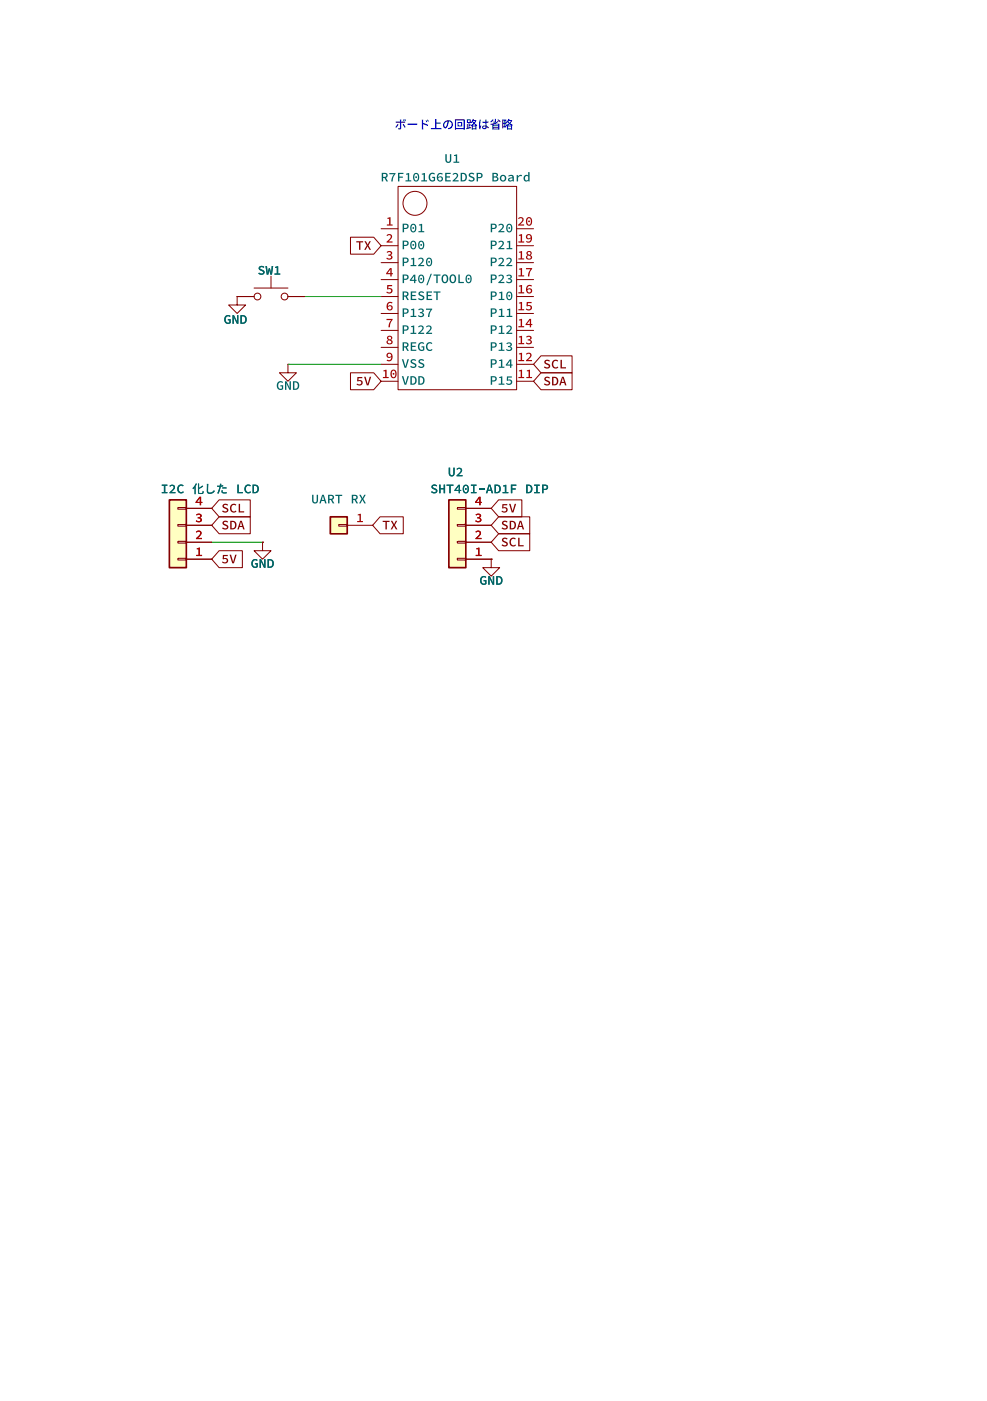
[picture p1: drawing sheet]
<svg xmlns="http://www.w3.org/2000/svg" width="148mm" height="210mm" viewBox="0 0 148 210" stroke-linecap="round" stroke-linejoin="round" font-family="sans-serif">
<defs><g id="words">
<g font-size="1.8" fill="#006464">
<text x="73.7" y="28">Board</text>
<text x="60.2" y="38.1">P00</text>
</g>
<g font-size="1.8" fill="#a90000">
<text x="57.8" y="34">1</text>
<text x="77.6" y="34">20</text>
<text x="57.8" y="36.6">2</text>
<text x="57.8" y="39.1">3</text>
<text x="57.8" y="41.7">4</text>
<text x="77.6" y="36.6">19</text>
<text x="77.6" y="39.1">18</text>
<text x="77.6" y="41.7">17</text>
<text x="57.8" y="44.2">5</text>
<text x="57.8" y="46.7">6</text>
<text x="77.6" y="44.2">16</text>
<text x="77.6" y="46.7">15</text>
<text x="57.8" y="49.3">7</text>
<text x="57.8" y="51.8">8</text>
<text x="77.6" y="49.3">14</text>
<text x="77.6" y="51.8">13</text>
<text x="57.2" y="56.9">10</text>
<text x="57.8" y="54.4">9</text>
<text x="77.6" y="54.4">12</text>
<text x="77.6" y="56.9">11</text>
<text x="29.3" y="75.9">4</text>
<text x="71.2" y="75.9">4</text>
<text x="29.3" y="83.6">1</text>
<text x="29.3" y="81">2</text>
<text x="29.3" y="78.5">3</text>
<text x="53.4" y="78.5">1</text>
<text x="71.2" y="83.6">1</text>
<text x="71.2" y="81">2</text>
<text x="71.2" y="78.5">3</text>
</g>
</g></defs>
<path d="M49.5 77.5h2.6v2.5h-2.6z" fill="#ffffc2"/>
<path d="M49.5 77.5h2.6v2.5h-2.6z" fill="none" stroke="#840000" stroke-width=".25"/>
<path d="M50.8 78.6h1.3v.3h-1.3zM52.1 78.7h3.8" fill="none" stroke="#840000" stroke-width=".15"/>
<g fill="#006464">
<path d="M46.8 74.2h.2v.8a.25 .25 0 0 0 .2 .3 .25 .25 0 0 0 .3-.3v-.8h.2v.8a.45 .45 0 0 1-.5 .5 .45 .45 0 0 1-.4-.5z"/>
<path d="M48.3 74.2h.3l.4 1.3h-.2l-.2-.4h-.4l-.1 .4h-.2l.2-.6h.5l-.2-.6-.1 .6h-.2z"/>
<path d="M49.2 74.2h.4a.39 .39 0 0 1 .5 .2 .39 .39 0 0 1-.3 .5l.3 .6h-.2l-.3-.6h-.2v.6h-.2v-.7a.47 .47 0 0 0 .7-.2l-.1-.2-.4-.1v.5h-.2z"/>
<path d="M50.3 74.2h1v.1h-.4v1.2h-.2v-1.2h-.4z"/>
<path d="M52.8 74.2h.4a.39 .39 0 0 1 .4 .2 .39 .39 0 0 1-.2 .5l.3 .6h-.2l-.3-.6h-.2v.6h-.2v-.7a.47 .47 0 0 0 .6-.2l-.1-.2-.3-.1v.5h-.2z"/>
<path d="M53.9 74.2h.2l.3 .5 .2-.5h.2l-.3 .6 .4 .7h-.3l-.3-.6-.2 .6h-.3l.4-.7z"/>
</g>
<g fill="none" stroke="#840000" stroke-width=".15">
<path d="M57.1 34.3h2.6M59.7 27.9h17.8v30.5h-17.8z"/>
<circle cx="62.2" cy="30.5" r="1.8"/>
</g>
<g fill="#006464">
<path d="M60.4 33.5h.4a.41 .41 0 0 1 .5 .4 .41 .41 0 0 1-.5 .4h-.2v.5h-.2v-.6a.53 .53 0 0 0 .7-.2l-.1-.3h-.4v.5h-.2z"/>
<path d="M61.7 33.7a.49 .49 0 0 1 .6-.1 .49 .49 0 0 1 .1 .6 .48 .48 0 0 1-.5 .6 .48 .48 0 0 1-.4-.6h.2v.2a.28 .28 0 0 0 .4 .3 .28 .28 0 0 0 .1-.4v-.3a.29 .29 0 0 0-.4-.3 .29 .29 0 0 0-.1 .5h-.2z"/>
<path d="M62.8 33.7l.5-.1v1h.3v.2h-.9v-.2h.4v-.8h-.3z"/>
<circle cx="62" cy="34.2" r=".14"/>
</g>
<path d="M57.1 36.8h2.6" fill="none" stroke="#840000" stroke-width=".15"/>
<g fill="#006464">
<path d="M60.4 36.1h.4a.41 .41 0 0 1 .5 .4 .41 .41 0 0 1-.5 .4h-.2v.5h-.2v-.7a.53 .53 0 0 0 .7-.1l-.1-.3-.4-.1v.5h-.2z"/>
<path d="M61.7 36.2a.49 .49 0 0 1 .6 0 .49 .49 0 0 1 .1 .6 .48 .48 0 0 1-.5 .6 .48 .48 0 0 1-.4-.7h.2v.3a.28 .28 0 0 0 .4 .2 .28 .28 0 0 0 .1-.4v-.3a.29 .29 0 0 0-.4-.2 .29 .29 0 0 0-.1 .4h-.2z"/>
<path d="M62.8 36.2a.49 .49 0 0 1 .7 0 .49 .49 0 0 1 .1 .6 .48 .48 0 0 1-.5 .6 .48 .48 0 0 1-.4-.7h.2v.3a.28 .28 0 0 0 .4 .2 .28 .28 0 0 0 .1-.4v-.3a.29 .29 0 0 0-.4-.2 .29 .29 0 0 0-.1 .4h-.2z"/>
</g>
<path d="M57.1 39.4h2.6" fill="none" stroke="#840000" stroke-width=".15"/>
<g fill="#006464">
<path d="M60.4 38.6h.4a.41 .41 0 0 1 .5 .4 .41 .41 0 0 1-.5 .4h-.2v.5h-.2v-.7a.53 .53 0 0 0 .7-.1l-.1-.3h-.4v.4h-.2z"/>
<path d="M61.6 38.7l.5-.1v1.1h.3v.2h-.8v-.2h.3v-.8h-.3z"/>
<path d="M62.7 38.8a.46 .46 0 0 1 .7-.1 .46 .46 0 0 1-.1 .8l-.3 .2h.6v.2h-.9l.3-.4a.47 .47 0 0 0 .3-.7h-.3l-.2 .1z"/>
<path d="M64 38.8a.49 .49 0 0 1 .6-.1 .49 .49 0 0 1 .2 .6 .48 .48 0 0 1-.5 .6 .48 .48 0 0 1-.4-.6h.2v.2a.28 .28 0 0 0 .4 .2 .28 .28 0 0 0 .1-.4v-.3a.29 .29 0 0 0-.4-.2 .29 .29 0 0 0-.1 .5h-.2z"/>
<circle cx="64.3" cy="39.3" r=".14"/>
</g>
<path d="M57.1 41.9h2.6" fill="none" stroke="#840000" stroke-width=".15"/>
<g fill="#006464">
<path d="M60.4 41.1h.4a.41 .41 0 0 1 .5 .4 .41 .41 0 0 1-.5 .5h-.2v.4h-.2v-.6a.53 .53 0 0 0 .7-.1l-.1-.3-.4-.1v.5h-.2z"/>
<path d="M62 41.2h.3v.7h.2v.2h-.2v.3h-.2v-.3h-.6v-.2h.6v-.5l-.4 .5h-.2z"/>
<path d="M62.8 41.3a.49 .49 0 0 1 .7 0 .49 .49 0 0 1 .1 .6 .48 .48 0 0 1-.5 .6 .48 .48 0 0 1-.4-.7h.2v.2a.28 .28 0 0 0 .4 .3 .28 .28 0 0 0 .1-.4v-.3a.29 .29 0 0 0-.4-.2 .29 .29 0 0 0-.1 .4h-.2z"/>
<path d="M64.6 41h.2l-.7 1.8h-.2z"/>
<path d="M65 41.1h1v.2h-.4v1.1h-.2v-1.1h-.4z"/>
<path d="M66.4 41.3a.56 .56 0 0 1 .7 0 .56 .56 0 0 1 .1 .7 .51 .51 0 0 1-.6 .4 .51 .51 0 0 1-.4-.6h.2a.33 .33 0 0 0 .3 .5 .33 .33 0 0 0 .3-.5 .32 .32 0 0 0-.3-.5 .32 .32 0 0 0-.3 .5h-.2z"/>
<path d="M67.6 41.3a.56 .56 0 0 1 .7 0 .56 .56 0 0 1 .1 .7 .51 .51 0 0 1-.6 .4 .51 .51 0 0 1-.4-.6h.2a.33 .33 0 0 0 .3 .5 .33 .33 0 0 0 .3-.5 .33 .33 0 0 0-.3-.5 .33 .33 0 0 0-.3 .5h-.2z"/>
<path d="M68.7 41.1h.2v1.2h.7v.1h-.9z"/>
<path d="M69.9 41.3a.49 .49 0 0 1 .7 0 .49 .49 0 0 1 .1 .6 .48 .48 0 0 1-.5 .6 .48 .48 0 0 1-.4-.7h.2v.2a.28 .28 0 0 0 .4 .3 .28 .28 0 0 0 .1-.4v-.3a.29 .29 0 0 0-.4-.2 .29 .29 0 0 0-.1 .4h-.2z"/>
<circle cx="63.2" cy="41.8" r=".14"/>
<circle cx="70.3" cy="41.8" r=".14"/>
</g>
<path d="M57.1 44.5h2.6" fill="none" stroke="#840000" stroke-width=".15"/>
<g fill="#006464">
<path d="M60.4 43.7h.4a.39 .39 0 0 1 .5 .3 .39 .39 0 0 1-.3 .4l.3 .6h-.2l-.3-.5h-.2v.5h-.2v-.7a.47 .47 0 0 0 .7-.2l-.1-.2h-.4v.4h-.2z"/>
<path d="M61.6 43.7h.8v.2h-.6v.3h.5v.2h-.5v.4h.6v.2h-.8z"/>
<path d="M62.8 43.8a.56 .56 0 0 1 .8 0l-.1 .2-.1-.1a.21 .21 0 0 0-.4 0 .21 .21 0 0 0 .2 .3l.2 .1a.42 .42 0 0 1 .1 .6 .42 .42 0 0 1-.6 0l-.2-.1 .1-.1 .3 .1a.21 .21 0 0 0 .3-.1 .21 .21 0 0 0-.2-.3 .48 .48 0 0 1-.5-.4z"/>
<path d="M64 43.7h.8v.2h-.6v.3h.5v.2h-.5v.4h.6v.2h-.8z"/>
<path d="M65 43.7h1v.2h-.4v1.1h-.2v-1.1h-.4z"/>
</g>
<path d="M57.1 47h2.6" fill="none" stroke="#840000" stroke-width=".15"/>
<g fill="#006464">
<path d="M60.4 46.2h.4a.41 .41 0 0 1 .5 .4 .41 .41 0 0 1-.5 .4h-.2v.5h-.2v-.6a.53 .53 0 0 0 .7-.2l-.1-.3h-.4v.5h-.2z"/>
<path d="M61.6 46.4l.5-.1v1h.3v.2h-.8v-.2h.3v-.8h-.3z"/>
<path d="M62.7 46.4a.44 .44 0 0 1 .5-.2 .44 .44 0 0 1 .3 .5l-.2 .2a.38 .38 0 0 1 .2 .5 .38 .38 0 0 1-.6 .1l-.2-.1 .1-.2a.3 .3 0 0 0 .3 .2 .3 .3 0 0 0 .3-.3l-.4-.2v-.1h.2a.23 .23 0 0 0 0-.4 .23 .23 0 0 0-.3 .1z"/>
<path d="M63.9 46.3h.9l-.3 .6-.1 .6h-.2v-.2l.4-.9h-.7z"/>
</g>
<path d="M57.1 49.5h2.6" fill="none" stroke="#840000" stroke-width=".15"/>
<g fill="#006464">
<path d="M60.4 48.8h.4a.41 .41 0 0 1 .5 .4 .41 .41 0 0 1-.5 .4h-.2v.5h-.2v-.7a.53 .53 0 0 0 .7-.1l-.1-.3-.4-.1v.5h-.2z"/>
<path d="M61.6 48.9l.5-.1v1.1h.3v.2h-.8v-.2h.3v-.9h-.3z"/>
<path d="M62.7 49a.46 .46 0 0 1 .7-.1 .46 .46 0 0 1-.1 .7l-.3 .3h.6v.2h-.9l.3-.4a.47 .47 0 0 0 .3-.7h-.3l-.2 .1z"/>
<path d="M63.9 49a.46 .46 0 0 1 .7-.1 .46 .46 0 0 1-.1 .7l-.3 .3h.6v.2h-.9l.3-.4a.47 .47 0 0 0 .3-.7h-.3l-.2 .1z"/>
</g>
<path d="M57.1 52.1h2.6" fill="none" stroke="#840000" stroke-width=".15"/>
<g fill="#006464">
<path d="M60.4 51.3h.4a.39 .39 0 0 1 .5 .3 .39 .39 0 0 1-.3 .5l.3 .5h-.2l-.3-.5h-.2v.5h-.2v-.7a.47 .47 0 0 0 .7-.2l-.1-.2h-.4v.4h-.2z"/>
<path d="M61.6 51.3h.8v.2h-.6v.3h.5v.2h-.5v.4h.6v.2h-.8z"/>
<path d="M62.9 51.4l.5-.1 .2 .1-.1 .2a.44 .44 0 0 0-.7 .3 .44 .44 0 0 0 .6 .5v-.3h-.2v-.2h.4v.6a.65 .65 0 0 1-.9-.2 .65 .65 0 0 1 .2-.9z"/>
<path d="M64.1 51.4l.4-.1 .3 .1-.1 .2a.42 .42 0 0 0-.6 .4 .42 .42 0 0 0 .6 .3l.2 .1a.64 .64 0 0 1-.9-.1 .64 .64 0 0 1 .1-.9z"/>
</g>
<path d="M57.1 54.6h2.6" fill="none" stroke="#840000" stroke-width=".15"/>
<g fill="#006464">
<path d="M60.3 53.8h.2l.3 1.1 .3-1.1h.2l-.4 1.3h-.2z"/>
<path d="M61.6 54a.56 .56 0 0 1 .8 0l-.1 .1-.1-.1a.21 .21 0 0 0-.4 0 .22 .22 0 0 0 .2 .4h.2a.42 .42 0 0 1 .1 .7 .42 .42 0 0 1-.6 0l-.2-.1 .1-.2 .3 .2a.21 .21 0 0 0 .3-.1 .21 .21 0 0 0-.2-.3 .48 .48 0 0 1-.4-.4z"/>
<path d="M62.8 54a.56 .56 0 0 1 .8 0l-.1 .1-.1-.1a.21 .21 0 0 0-.4 0 .22 .22 0 0 0 .2 .4h.2a.42 .42 0 0 1 .1 .7 .42 .42 0 0 1-.6 0l-.2-.1 .1-.2 .3 .2a.21 .21 0 0 0 .3-.1 .21 .21 0 0 0-.2-.3 .48 .48 0 0 1-.5-.4z"/>
<path d="M60.3 56.4h.2l.3 1.1 .3-1.1h.2l-.4 1.3h-.2z"/>
<path d="M61.5 56.4h.4a.65 .65 0 0 1 .6 .6 .65 .65 0 0 1-.6 .7h-.4v-.2h.3a.47 .47 0 0 0 .5-.5 .47 .47 0 0 0-.5-.4v.9h-.3z"/>
<path d="M62.7 56.4h.4a.65 .65 0 0 1 .6 .6 .65 .65 0 0 1-.6 .7h-.4v-.2h.2a.47 .47 0 0 0 .5-.5 .47 .47 0 0 0-.5-.4v.9h-.2z"/>
<path d="M73.6 33.5h.4a.41 .41 0 0 1 .5 .4 .41 .41 0 0 1-.5 .4h-.2v.5h-.2v-.6a.53 .53 0 0 0 .7-.2l-.1-.3h-.4v.5h-.2z"/>
<path d="M74.7 33.7a.46 .46 0 0 1 .8-.1 .46 .46 0 0 1-.2 .8l-.3 .2h.6v.2h-.9l.3-.4a.47 .47 0 0 0 .3-.6l-.2-.1-.3 .1z"/>
<path d="M76 33.7a.49 .49 0 0 1 .7-.1 .49 .49 0 0 1 .1 .6 .48 .48 0 0 1-.5 .6 .48 .48 0 0 1-.4-.6h.2v.2a.28 .28 0 0 0 .4 .3 .28 .28 0 0 0 .1-.4v-.3a.29 .29 0 0 0-.4-.3 .29 .29 0 0 0-.1 .5h-.2z"/>
<path d="M73.6 36.1h.4a.41 .41 0 0 1 .5 .4 .41 .41 0 0 1-.5 .4h-.2v.5h-.2v-.7a.53 .53 0 0 0 .7-.1l-.1-.3-.4-.1v.5h-.2z"/>
<path d="M74.7 36.3a.46 .46 0 0 1 .8-.1 .46 .46 0 0 1-.2 .7l-.3 .3h.6v.2h-.9l.3-.4a.47 .47 0 0 0 .3-.7h-.2l-.3 .1z"/>
<path d="M76 36.2l.5-.1v1.1h.3v.2h-.8v-.2h.3v-.9h-.3z"/>
<path d="M73.6 38.6h.4a.41 .41 0 0 1 .5 .4 .41 .41 0 0 1-.5 .4h-.2v.5h-.2v-.7a.53 .53 0 0 0 .7-.1l-.1-.3h-.4v.4h-.2z"/>
<path d="M74.7 38.8a.46 .46 0 0 1 .8-.1 .46 .46 0 0 1-.2 .8l-.3 .2h.6v.2h-.9l.3-.4a.47 .47 0 0 0 .3-.7h-.2l-.3 .1z"/>
<path d="M75.9 38.8a.46 .46 0 0 1 .7-.1 .46 .46 0 0 1-.1 .8l-.3 .2h.6v.2h-.9l.3-.4a.47 .47 0 0 0 .3-.7h-.3l-.2 .1z"/>
<path d="M73.6 41.1h.4a.41 .41 0 0 1 .5 .4 .41 .41 0 0 1-.5 .5h-.2v.4h-.2v-.6a.53 .53 0 0 0 .7-.1l-.1-.3-.4-.1v.5h-.2z"/>
<path d="M74.7 41.4a.46 .46 0 0 1 .8-.1 .46 .46 0 0 1-.2 .7l-.3 .3h.6v.1h-.9l.3-.3a.47 .47 0 0 0 .3-.7l-.2-.1-.3 .2z"/>
<path d="M75.9 41.3a.44 .44 0 0 1 .6-.2 .44 .44 0 0 1 .2 .5l-.2 .2a.38 .38 0 0 1 .2 .5 .38 .38 0 0 1-.5 .1l-.3-.1 .1-.1a.3 .3 0 0 0 .3 .1 .3 .3 0 0 0 .3-.3l-.4-.1v-.2h.2a.23 .23 0 0 0 0-.4 .23 .23 0 0 0-.3 .1z"/>
<path d="M73.6 43.7h.4a.41 .41 0 0 1 .5 .4 .41 .41 0 0 1-.5 .4h-.2v.5h-.2v-.7a.53 .53 0 0 0 .7-.1l-.1-.3h-.4v.4h-.2z"/>
<path d="M74.9 43.8l.4-.1v1.1h.3v.2h-.8v-.2h.3v-.8h-.2z"/>
<path d="M76 43.8a.49 .49 0 0 1 .7 0 .49 .49 0 0 1 .1 .6 .48 .48 0 0 1-.5 .6 .48 .48 0 0 1-.4-.7h.2v.3a.28 .28 0 0 0 .4 .2 .28 .28 0 0 0 .1-.4v-.3a.29 .29 0 0 0-.4-.2 .29 .29 0 0 0-.1 .4h-.2z"/>
<path d="M73.6 46.2h.4a.41 .41 0 0 1 .5 .4 .41 .41 0 0 1-.5 .4h-.2v.5h-.2v-.6a.53 .53 0 0 0 .7-.2l-.1-.3h-.4v.5h-.2z"/>
<path d="M74.9 46.4l.4-.1v1h.3v.2h-.8v-.2h.3v-.8h-.2z"/>
<path d="M76 46.4l.5-.1v1h.3v.2h-.8v-.2h.3v-.8h-.3z"/>
<path d="M73.6 48.8h.4a.41 .41 0 0 1 .5 .4 .41 .41 0 0 1-.5 .4h-.2v.5h-.2v-.7a.53 .53 0 0 0 .7-.1l-.1-.3-.4-.1v.5h-.2z"/>
<path d="M74.9 48.9l.4-.1v1.1h.3v.2h-.8v-.2h.3v-.9h-.2z"/>
<path d="M75.9 49a.46 .46 0 0 1 .7-.1 .46 .46 0 0 1-.1 .7l-.3 .3h.6v.2h-.9l.3-.4a.47 .47 0 0 0 .3-.7h-.3l-.2 .1z"/>
<path d="M73.6 51.3h.4a.41 .41 0 0 1 .5 .4 .41 .41 0 0 1-.5 .4h-.2v.5h-.2v-.7a.53 .53 0 0 0 .7-.1l-.1-.3h-.4v.4h-.2z"/>
<path d="M74.9 51.4l.4-.1v1.1h.3v.2h-.8v-.2h.3v-.8h-.2z"/>
<path d="M75.9 51.5a.44 .44 0 0 1 .6-.2 .44 .44 0 0 1 .2 .5l-.2 .1a.38 .38 0 0 1 .2 .6 .38 .38 0 0 1-.5 .1l-.3-.2 .1-.1a.3 .3 0 0 0 .3 .2 .3 .3 0 0 0 .3-.4l-.4-.1v-.1l.2-.1a.23 .23 0 0 0 0-.3 .23 .23 0 0 0-.3 .1z"/>
<path d="M73.6 53.8h.4a.41 .41 0 0 1 .5 .4 .41 .41 0 0 1-.5 .5h-.2v.4h-.2v-.6a.53 .53 0 0 0 .7-.1l-.1-.3-.4-.1v.5h-.2z"/>
<path d="M74.9 54l.4-.1v1.1h.3v.1h-.8v-.1h.3v-.9h-.2z"/>
<path d="M76.4 53.9h.3v.7h.2v.2h-.2v.3h-.2v-.3h-.6v-.2h.6v-.5l-.4 .5h-.2z"/>
<circle cx="76.4" cy="34.2" r=".14"/>
<circle cx="76.4" cy="44.3" r=".14"/>
</g>
<path d="M77.5 57.2h2.5" fill="none" stroke="#840000" stroke-width=".15"/>
<g fill="#006464">
<path d="M73.6 56.4h.4a.41 .41 0 0 1 .5 .4 .41 .41 0 0 1-.5 .4h-.2v.5h-.2v-.7a.53 .53 0 0 0 .7-.1l-.1-.3h-.4v.4h-.2z"/>
<path d="M74.9 56.5l.4-.1v1.1h.3v.2h-.8v-.2h.3v-.8h-.2z"/>
<path d="M76 56.4h.8v.2h-.6v.3a.44 .44 0 0 1 .6 .5 .44 .44 0 0 1-.8 .2l-.1-.1 .1-.1a.32 .32 0 0 0 .4 .2 .32 .32 0 0 0 .1-.5l-.5-.1z"/>
<path d="M66.8 23.1h.2v.8a.25 .25 0 0 0 .2 .3 .25 .25 0 0 0 .3-.3v-.8h.2v.8a.45 .45 0 0 1-.5 .5 .45 .45 0 0 1-.4-.5z"/>
<path d="M68.1 23.2l.5-.1v1.1h.3v.2h-.9v-.2h.3v-.8h-.2z"/>
<path d="M57.2 25.9h.5a.39 .39 0 0 1 .4 .3 .39 .39 0 0 1-.2 .5l.3 .5h-.3l-.2-.5h-.2v.5h-.3v-.7a.47 .47 0 0 0 .7-.2l-.1-.2h-.3v.4h-.3z"/>
<path d="M58.4 25.9h.9l-.3 .7-.1 .6h-.2v-.2l.4-.9h-.7z"/>
<path d="M59.7 25.9h.8v.2h-.6v.4h.5v.1h-.5v.6h-.2z"/>
<path d="M60.9 26l.5-.1v1.1h.3v.2h-.9v-.2h.4v-.8h-.3z"/>
<path d="M62.1 26.1a.49 .49 0 0 1 .6-.1 .49 .49 0 0 1 .2 .6 .48 .48 0 0 1-.5 .6 .48 .48 0 0 1-.5-.6h.2l.1 .2a.28 .28 0 0 0 .3 .2 .28 .28 0 0 0 .2-.4l-.1-.3a.29 .29 0 0 0-.4-.2 .29 .29 0 0 0-.1 .5h-.2z"/>
<path d="M63.3 26l.4-.1v1.1h.3v.2h-.8v-.2h.3v-.8h-.2z"/>
<path d="M64.5 26l.5-.1 .2 .1-.1 .2a.44 .44 0 0 0-.6 .3 .44 .44 0 0 0 .5 .5v-.3h-.2v-.2h.4v.6a.65 .65 0 0 1-.9-.2 .65 .65 0 0 1 .2-.9z"/>
<path d="M65.7 26.1l.4-.2 .3 .2-.1 .1a.37 .37 0 0 0-.5 0 .37 .37 0 0 0-.1 .4 .42 .42 0 0 1 .6 0 .42 .42 0 0 1-.1 .6 .42 .42 0 0 1-.6-.2l-.1-.3h.2a.27 .27 0 0 0 .2 .4 .27 .27 0 0 0 .3-.2 .27 .27 0 0 0-.2-.3l-.5 .1z"/>
<path d="M66.8 25.9h.8v.2h-.6v.3h.5v.2h-.5v.4h.6v.2h-.8z"/>
<path d="M67.9 26.1a.46 .46 0 0 1 .7-.1 .46 .46 0 0 1-.1 .8l-.3 .2h.6v.2h-.9l.3-.4a.47 .47 0 0 0 .2-.7h-.2l-.2 .1z"/>
<path d="M69.1 25.9h.3a.65 .65 0 0 1 .6 .6 .65 .65 0 0 1-.6 .7h-.3v-.2h.2a.47 .47 0 0 0 .5-.4 .47 .47 0 0 0-.5-.5v.9h-.2z"/>
<path d="M70.4 26a.56 .56 0 0 1 .7 0l-.1 .2-.1-.1a.21 .21 0 0 0-.4 0 .21 .21 0 0 0 .2 .3l.2 .1a.42 .42 0 0 1 .2 .6 .42 .42 0 0 1-.7 .1l-.2-.2 .1-.1 .3 .1a.21 .21 0 0 0 .3-.1 .21 .21 0 0 0-.2-.2 .48 .48 0 0 1-.4-.5z"/>
<path d="M71.5 25.9h.4a.41 .41 0 0 1 .5 .4 .41 .41 0 0 1-.5 .4h-.2v.5h-.2v-.7a.53 .53 0 0 0 .6-.1v-.3h-.4v.4h-.2z"/>
<path d="M73.8 25.9h.4a.32 .32 0 0 1 .5 .2 .32 .32 0 0 1-.2 .4 .36 .36 0 0 1 .2 .5 .36 .36 0 0 1-.4 .2h-.5v-.2a.49 .49 0 0 0 .7-.2l-.1-.2h-.4v.4h-.2v-.6h.4a.2 .2 0 0 0 .3-.1 .2 .2 0 0 0-.3-.2h-.2v.3h-.2z"/>
<path d="M78.7 26.3l.2-.1 .3 .1v-.5h.2v1.4h-.2v-.1a.42 .42 0 0 1-.5 .1 .42 .42 0 0 1-.2-.5h.2a.27 .27 0 0 0 .2 .3 .27 .27 0 0 0 .3-.1v-.4a.28 .28 0 0 0-.3-.1 .28 .28 0 0 0-.2 .3h-.2z"/>
<circle cx="62.4" cy="26.6" r=".14"/>
</g>
<path d="M73.7 83.8v1.3h1.2l-1.2 1.3-1.3-1.3h1.3M73.7 83.8h.1" fill="none" stroke="#840000" stroke-width=".15"/>
<g fill="#006464">
<path d="M72.2 86.5l.5-.2 .2 .2-.1 .1a.44 .44 0 0 0-.6 .4 .44 .44 0 0 0 .6 .4v-.3h-.3v-.1h.4v.5a.65 .65 0 0 1-.9-.1 .65 .65 0 0 1 .2-.9z"/>
<path d="M73.2 86.4h.2l.5 1v-1h.2v1.2h-.2l-.5-1v1h-.2z"/>
<path d="M74.4 86.4h.3a.65 .65 0 0 1 .7 .6 .65 .65 0 0 1-.6 .6h-.4v-.1h.2a.47 .47 0 0 0 .5-.5 .47 .47 0 0 0-.5-.5v1h-.2z"/>
</g>
<path d="M67.3 74.9h2.5v10.2h-2.5z" fill="#ffffc2"/>
<path d="M67.3 74.9h2.5v10.2h-2.5z" fill="none" stroke="#840000" stroke-width=".25"/>
<path d="M68.6 78.6h1.2v.3h-1.2zM68.6 76.1h1.2v.2h-1.2zM69.8 78.7h3.9M69.8 76.2h3.9M68.6 83.7h1.2v.2h-1.2zM68.6 81.2h1.2v.2h-1.2zM69.8 83.8h3.9M69.8 81.3h3.9" fill="none" stroke="#840000" stroke-width=".15"/>
<g fill="#006464">
<path d="M67.3 70.1h.2v.8a.25 .25 0 0 0 .2 .3 .25 .25 0 0 0 .3-.3v-.8h.2v.8a.45 .45 0 0 1-.5 .5 .45 .45 0 0 1-.4-.5z"/>
<path d="M68.4 70.3a.46 .46 0 0 1 .8-.1 .46 .46 0 0 1-.1 .7l-.3 .3h.6v.2h-.9l.2-.4a.47 .47 0 0 0 .3-.7h-.2l-.2 .1z"/>
<path d="M64.8 72.8a.56 .56 0 0 1 .7 0l-.1 .1-.1-.1a.21 .21 0 0 0-.4 0 .22 .22 0 0 0 .2 .4h.2a.42 .42 0 0 1 .2 .7 .42 .42 0 0 1-.7 0l-.2-.1 .2-.2 .2 .2a.21 .21 0 0 0 .4-.1 .21 .21 0 0 0-.2-.3 .48 .48 0 0 1-.5-.4z"/>
<path d="M65.8 72.6h.3v.6h.4v-.6h.2v1.3h-.2v-.5h-.4v.5h-.3z"/>
<path d="M67 72.6h1v.2h-.4v1.1h-.2v-1.1h-.4z"/>
<path d="M68.7 72.7h.3v.7h.2v.2h-.2v.3h-.2v-.3h-.7l.1-.2h.6v-.5l-.4 .5h-.2z"/>
<path d="M69.5 72.8a.49 .49 0 0 1 .6 0 .49 .49 0 0 1 .2 .6 .48 .48 0 0 1-.5 .6 .48 .48 0 0 1-.4-.7h.2v.2a.28 .28 0 0 0 .4 .3 .28 .28 0 0 0 .1-.4v-.3a.29 .29 0 0 0-.4-.2 .29 .29 0 0 0-.1 .4h-.2z"/>
<path d="M70.6 72.6h.9v.2h-.4v1h.4v.1h-.9v-.1h.3v-1h-.3z"/>
<path d="M71.8 73.2h.9v.2h-.9z"/>
<path d="M73.3 72.6h.2l.5 1.3h-.3l-.1-.3h-.4l-.1 .3h-.2l.1-.5h.6l-.2-.6-.2 .6h-.2z"/>
<path d="M74.2 72.6h.3a.65 .65 0 0 1 .6 .7 .65 .65 0 0 1-.6 .6h-.3v-.1h.2a.47 .47 0 0 0 .5-.5 .47 .47 0 0 0-.5-.5v1h-.2z"/>
<path d="M75.4 72.8l.5-.1v1.1h.3v.1h-.8v-.1h.3v-.9h-.3z"/>
<path d="M76.6 72.6h.8v.2h-.6v.4h.5v.2h-.5v.5h-.2z"/>
<path d="M78.9 72.6h.3a.65 .65 0 0 1 .6 .7 .65 .65 0 0 1-.6 .6h-.3v-.1h.2a.47 .47 0 0 0 .5-.5 .47 .47 0 0 0-.5-.5v1h-.2z"/>
<path d="M80.1 72.6h.8v.2h-.3v1h.3v.1h-.8v-.1h.3v-1h-.3z"/>
<path d="M81.3 72.6h.4a.41 .41 0 0 1 .5 .4 .41 .41 0 0 1-.5 .4h-.2v.5h-.2v-.6a.53 .53 0 0 0 .7-.2l-.1-.2-.4-.1v.5h-.2z"/>
<circle cx="69.9" cy="73.3" r=".14"/>
</g>
<path d="M25.4 74.9h2.5v10.2h-2.5z" fill="#ffffc2"/>
<path d="M25.4 74.9h2.5v10.2h-2.5z" fill="none" stroke="#840000" stroke-width=".25"/>
<path d="M26.7 78.6h1.2v.3h-1.2zM26.7 76.1h1.2v.2h-1.2zM27.9 78.7h3.8M27.9 76.2h3.8M26.7 83.7h1.2v.2h-1.2zM26.7 81.2h1.2v.2h-1.2zM27.9 83.8h3.8M27.9 81.3h3.8" fill="none" stroke="#840000" stroke-width=".15"/>
<g fill="#006464">
<path d="M24.3 72.6h.8v.2h-.3v1h.3v.1h-.8v-.1h.3v-1h-.3z"/>
<path d="M25.4 72.8a.46 .46 0 0 1 .7 0 .46 .46 0 0 1-.1 .7l-.3 .3h.6v.1h-.9l.3-.3a.47 .47 0 0 0 .3-.7l-.3-.1-.2 .2z"/>
<path d="M26.8 72.8l.5-.2 .2 .2-.1 .1a.42 .42 0 0 0-.6 .4 .42 .42 0 0 0 .6 .3l.2 .2a.64 .64 0 0 1-.9-.1 .64 .64 0 0 1 .1-.9z"/>
<path d="M29.4 72.5h.1l-.2 .4v1.2h-.1v-1l-.2 .2-.1-.1z"/>
<path d="M29.7 72.5h.2v.6l.4-.3 .2 .1-.6 .4v.6h.4l.1-.3a.25 .25 0 0 1 .1 .2 .25 .25 0 0 1-.2 .2h-.4l-.2-.1z"/>
<path d="M31 72.5h.2v1.1a.47 .47 0 0 0 .5 .3 .47 .47 0 0 0 .4-.4l.1 .1a.65 .65 0 0 1-.6 .5 .65 .65 0 0 1-.6-.4z"/>
<path d="M33.3 73.1h.7v.1h-.7z"/>
<path d="M32.6 72.8h.4v-.3h.2l-.1 .3 .4-.1v.2l-.4 .1-.3 1-.2-.1 .3-.9h-.3z"/>
<path d="M33.2 73.5h.2l.1 .3h.5v.1a.63 .63 0 0 1-.8-.1z"/>
<path d="M35.6 72.6h.2v1.2h.6v.1h-.8z"/>
<path d="M36.9 72.8l.4-.2 .3 .2-.1 .1a.42 .42 0 0 0-.6 .4 .42 .42 0 0 0 .6 .3l.1 .2a.64 .64 0 0 1-.9-.1 .64 .64 0 0 1 .2-.9z"/>
<path d="M37.9 72.6h.3a.65 .65 0 0 1 .6 .7 .65 .65 0 0 1-.6 .6h-.3v-.1h.2a.47 .47 0 0 0 .5-.5 .47 .47 0 0 0-.5-.5v1h-.2z"/>
</g>
<path d="M39.4 81.3v1.3h1.2l-1.2 1.2-1.3-1.2h1.3M39.4 81.3h.1" fill="none" stroke="#840000" stroke-width=".15"/>
<g fill="#006464">
<path d="M37.9 83.9l.5-.1 .2 .2-.1 .1a.44 .44 0 0 0-.6 .3 .44 .44 0 0 0 .6 .5v-.3h-.3v-.2h.5v.6a.65 .65 0 0 1-.9-.2 .65 .65 0 0 1 .1-.9z"/>
<path d="M38.9 83.8h.3l.4 1v-1h.2v1.3h-.2l-.5-1v1h-.2z"/>
<path d="M40.1 83.8h.4a.65 .65 0 0 1 .6 .7 .65 .65 0 0 1-.6 .6h-.4v-.2h.2a.47 .47 0 0 0 .5-.4 .47 .47 0 0 0-.5-.5v.9h-.2z"/>
</g>
<path d="M43.2 54.6v1.3h1.2l-1.2 1.3-1.3-1.3h1.3M43.2 54.6h.1" fill="none" stroke="#840000" stroke-width=".15"/>
<g fill="#006464">
<path d="M41.7 57.3l.5-.2 .2 .2-.1 .1a.44 .44 0 0 0-.6 .4 .44 .44 0 0 0 .6 .4v-.3h-.3v-.2h.5v.6a.65 .65 0 0 1-.9-.1 .65 .65 0 0 1 .1-.9z"/>
<path d="M42.7 57.1h.3l.4 1.1v-1.1h.2v1.3h-.2l-.5-1v1h-.2z"/>
<path d="M43.9 57.1h.4a.65 .65 0 0 1 .6 .7 .65 .65 0 0 1-.6 .6h-.4v-.1h.2a.47 .47 0 0 0 .6-.5 .47 .47 0 0 0-.6-.5v1h-.2z"/>
</g>
<g fill="none" stroke="#840000" stroke-width=".15">
<path d="M35.6 44.5h2.5M38.1 43.2h5.1M40.6 41.4v1.8M43.2 44.5h2.5"/>
<circle cx="38.6" cy="44.5" r=".51"/>
<circle cx="42.7" cy="44.5" r=".51"/>
</g>
<g fill="#006464">
<path d="M38.9 40a.56 .56 0 0 1 .7 0l-.1 .2-.1-.1a.21 .21 0 0 0-.4 0 .21 .21 0 0 0 .2 .3l.2 .1a.42 .42 0 0 1 .2 .6 .42 .42 0 0 1-.7 0l-.2-.1 .2-.1 .2 .1a.21 .21 0 0 0 .4-.1 .21 .21 0 0 0-.3-.3 .48 .48 0 0 1-.4-.4z"/>
<path d="M39.8 39.9h.2l.1 1 .2-.7h.2l.2 .7v-1h.3l-.2 1.3h-.3l-.1-.7-.2 .7h-.2z"/>
<path d="M41.2 40l.5-.1v1.1h.3v.2h-.8v-.2h.3v-.9h-.3z"/>
</g>
<path d="M35.6 44.5v1.2h1.2l-1.2 1.3-1.3-1.3h1.3M35.6 44.5h.1" fill="none" stroke="#840000" stroke-width=".15"/>
<g fill="#006464">
<path d="M33.8 47.4l.5-.2 .3 .2-.1 .1a.44 .44 0 0 0-.7 .4 .44 .44 0 0 0 .6 .4v-.3h-.2v-.2h.4v.6a.65 .65 0 0 1-.9-.1 .65 .65 0 0 1 .1-.9z"/>
<path d="M34.9 47.2h.2l.5 1.1-.1-1.1h.2v1.3h-.2l-.5-1 .1 1h-.2z"/>
<path d="M36.1 47.2h.3a.65 .65 0 0 1 .6 .7 .65 .65 0 0 1-.6 .6h-.3v-.1h.2a.47 .47 0 0 0 .5-.5 .47 .47 0 0 0-.5-.5v1h-.2z"/>
</g>
<g fill="#840000">
<path d="M33.4 75.6a.56 .56 0 0 1 .8 .1l-.1 .1-.1-.1a.21 .21 0 0 0-.4 0 .21 .21 0 0 0 .2 .3l.2 .1a.42 .42 0 0 1 .1 .6 .42 .42 0 0 1-.6 .1l-.2-.1 .1-.2 .3 .2a.21 .21 0 0 0 .3-.1 .21 .21 0 0 0-.2-.3 .48 .48 0 0 1-.4-.4z"/>
<path d="M34.7 75.6l.5-.1 .2 .2-.1 .1a.42 .42 0 0 0-.6 .4 .42 .42 0 0 0 .7 .3l.1 .2a.64 .64 0 0 1-.9-.2 .64 .64 0 0 1 .1-.9z"/>
<path d="M35.8 75.5h.2v1.1h.6v.2h-.8z"/>
</g>
<path d="M32.9 74.9h4.6v2.6h-4.6l-1.2-1.3z" fill="none" stroke="#840000" stroke-width=".15"/>
<g fill="#840000">
<path d="M53.4 36.2h1.1v.1h-.5v1.1h-.2v-1.1h-.4z"/>
<path d="M54.6 36.2h.3l.2 .5 .3-.5h.2l-.3 .6 .3 .6h-.2l-.3-.5-.3 .5h-.2l.4-.6z"/>
</g>
<path d="M52.6 35.6h3.4l1.1 1.2-1.1 1.3h-3.4z" fill="none" stroke="#840000" stroke-width=".15"/>
<g fill="#840000">
<path d="M81.7 56.6a.56 .56 0 0 1 .8 0l-.1 .2-.2-.1a.21 .21 0 0 0-.3 0 .21 .21 0 0 0 .2 .3l.1 .1a.42 .42 0 0 1 .2 .6 .42 .42 0 0 1-.7 0l-.1-.1 .1-.1 .3 .1a.21 .21 0 0 0 .3-.1 .21 .21 0 0 0-.2-.3 .48 .48 0 0 1-.5-.4z"/>
<path d="M82.8 56.5h.3a.65 .65 0 0 1 .6 .6 .65 .65 0 0 1-.6 .7h-.3v-.2h.2a.47 .47 0 0 0 .5-.5 .47 .47 0 0 0-.5-.5v1h-.2z"/>
<path d="M84.3 56.5h.2l.4 1.3h-.2l-.1-.4h-.4l-.1 .4h-.2l.1-.6h.6l-.2-.6-.2 .6h-.2z"/>
</g>
<path d="M81.1 55.9h4.7v2.5h-4.7l-1.1-1.2z" fill="none" stroke="#840000" stroke-width=".15"/>
<g fill="#840000">
<path d="M81.7 54a.56 .56 0 0 1 .8 .1l-.1 .1-.2-.1a.21 .21 0 0 0-.3 0 .22 .22 0 0 0 .2 .4h.1a.42 .42 0 0 1 .2 .7 .42 .42 0 0 1-.7 0l-.1-.1 .1-.2 .3 .2a.21 .21 0 0 0 .3-.1 .21 .21 0 0 0-.2-.3 .48 .48 0 0 1-.5-.4z"/>
<path d="M82.9 54.1l.5-.2 .3 .2-.1 .1a.42 .42 0 0 0-.6 .4 .42 .42 0 0 0 .6 .3l.1 .2a.64 .64 0 0 1-.9-.1 .64 .64 0 0 1 .1-.9z"/>
<path d="M84.1 53.9h.2v1.2h.6v.1h-.8z"/>
</g>
<path d="M81.1 53.3h4.7v2.6h-4.7l-1.1-1.3z" fill="none" stroke="#840000" stroke-width=".15"/>
<g fill="#840000">
<path d="M75.4 80.7a.56 .56 0 0 1 .7 0l-.1 .2-.1-.1a.21 .21 0 0 0-.4 0 .21 .21 0 0 0 .2 .3l.2 .1a.42 .42 0 0 1 .1 .6 .42 .42 0 0 1-.6 .1l-.2-.2 .1-.1 .3 .1a.21 .21 0 0 0 .3-.1 .21 .21 0 0 0-.2-.2 .48 .48 0 0 1-.4-.5z"/>
<path d="M76.6 80.7l.5-.1 .3 .1-.2 .2a.42 .42 0 0 0-.6 .4 .42 .42 0 0 0 .7 .3l.1 .1a.64 .64 0 0 1-.9-.1 .64 .64 0 0 1 .1-.9z"/>
<path d="M77.7 80.6h.2v1.1h.6v.2h-.8z"/>
</g>
<path d="M74.8 80h4.6v2.6h-4.6l-1.1-1.3z" fill="none" stroke="#840000" stroke-width=".15"/>
<g fill="#840000">
<path d="M75.4 78.2a.56 .56 0 0 1 .7 0l-.1 .1h-.1a.21 .21 0 0 0-.4 0 .21 .21 0 0 0 .2 .3l.2 .1a.42 .42 0 0 1 .1 .6 .42 .42 0 0 1-.6 0l-.2-.1 .1-.2 .3 .2a.21 .21 0 0 0 .3-.1 .21 .21 0 0 0-.2-.3 .48 .48 0 0 1-.4-.4z"/>
<path d="M76.4 78.1h.4a.65 .65 0 0 1 .6 .6 .65 .65 0 0 1-.6 .7h-.4v-.2h.2a.47 .47 0 0 0 .6-.5 .47 .47 0 0 0-.6-.5v1h-.2z"/>
<path d="M77.9 78.1h.3l.4 1.3h-.2l-.1-.4h-.5l-.1 .4h-.2l.2-.6h.5l-.1-.6-.2 .6h-.2z"/>
</g>
<path d="M74.8 77.5h4.6v2.5h-4.6l-1.1-1.3z" fill="none" stroke="#840000" stroke-width=".15"/>
<g fill="#840000">
<path d="M75.3 75.6h.8v.1h-.6v.4a.44 .44 0 0 1 .6 .5 .44 .44 0 0 1-.8 .2l-.1-.1 .1-.2a.32 .32 0 0 0 .4 .2 .32 .32 0 0 0 .2-.5h-.6z"/>
<path d="M76.3 75.5h.3l.3 1.1 .3-1.1h.2l-.4 1.3h-.3z"/>
</g>
<path d="M74.8 74.9h3.5v2.6h-3.5l-1.1-1.3z" fill="none" stroke="#840000" stroke-width=".15"/>
<g fill="#840000">
<path d="M53.6 56.5h.7v.2h-.5l-.1 .3a.44 .44 0 0 1 .7 .5 .44 .44 0 0 1-.8 .2l-.1-.1 .1-.1a.32 .32 0 0 0 .4 .2 .32 .32 0 0 0 .1-.5l-.5-.1z"/>
<path d="M54.6 56.5h.2l.3 1.1 .3-1.1h.3l-.4 1.3h-.3z"/>
</g>
<path d="M52.6 55.9h3.4l1.1 1.3-1.1 1.2h-3.4z" fill="none" stroke="#840000" stroke-width=".15"/>
<g fill="#840000">
<path d="M33.4 83.2h.8v.2h-.6v.3a.44 .44 0 0 1 .6 .5 .44 .44 0 0 1-.8 .2l-.1-.1 .1-.1a.32 .32 0 0 0 .4 .1 .32 .32 0 0 0 .1-.4l-.5-.1z"/>
<path d="M34.4 83.1h.3l.3 1.1 .3-1.1h.2l-.4 1.3h-.3z"/>
</g>
<path d="M32.9 82.5h3.4v2.6h-3.4l-1.2-1.3z" fill="none" stroke="#840000" stroke-width=".15"/>
<g fill="#840000">
<path d="M33.4 78.2a.56 .56 0 0 1 .8 0l-.1 .1h-.1a.21 .21 0 0 0-.4 0 .21 .21 0 0 0 .2 .3l.2 .1a.42 .42 0 0 1 .1 .6 .42 .42 0 0 1-.6 0l-.2-.1 .1-.2 .3 .2a.21 .21 0 0 0 .3-.1 .21 .21 0 0 0-.2-.3 .48 .48 0 0 1-.4-.4z"/>
<path d="M34.5 78.1h.4a.65 .65 0 0 1 .6 .6 .65 .65 0 0 1-.6 .7h-.4v-.2h.2a.47 .47 0 0 0 .5-.5 .47 .47 0 0 0-.5-.5v1h-.2z"/>
<path d="M36 78.1h.3l.4 1.3h-.2l-.1-.4h-.5l-.1 .4h-.2l.2-.6h.5l-.2-.6-.1 .6h-.2z"/>
</g>
<path d="M32.9 77.5h4.6v2.5h-4.6l-1.2-1.3z" fill="none" stroke="#840000" stroke-width=".15"/>
<g fill="#840000">
<path d="M57.4 78.1h1v.1h-.4v1.2h-.2v-1.2h-.4z"/>
<path d="M58.6 78.1h.2l.3 .5 .2-.5h.3l-.4 .6 .4 .7h-.2l-.3-.6-.3 .6h-.2l.4-.7z"/>
</g>
<path d="M57 77.5h3.5v2.5h-3.5l-1.1-1.3z" fill="none" stroke="#840000" stroke-width=".15"/>
<path d="M43.2 54.6h13.9M45.7 44.5h11.4M31.7 81.3h7.7" fill="none" stroke="#009600" stroke-width=".15"/>
<g fill="#0000c2">
<path d="M60.6 17.9l.1-.1 .2 .3h-.1z"/>
<path d="M60.4 17.9h.1l.2 .2-.1 .1z"/>
<path d="M59.6 18.6l.2 .1-.4 .5-.1-.1z"/>
<path d="M59.3 18.2h.7v-.3h.2v.3h.6v.2h-.6l-.1 .9a.26 .26 0 0 1-.4-.1h.3v-.8h-.7z"/>
<path d="M60.4 18.7l.1-.1 .3 .5h-.1z"/>
<path d="M61.1 18.5h1.5v.2h-1.5z"/>
<path d="M64 18l.1-.1 .2 .3h-.1z"/>
<path d="M63.8 18.1l.1-.1 .2 .3h-.1z"/>
<path d="M63.2 17.9h.3v.5l.7 .3-.1 .2-.6-.3v.8h-.3z"/>
<path d="M65.3 17.8h.1v.6h.7v.1h-.7v.7h.8v.2h-1.6v-.2h.7z"/>
<path d="M66.7 18.2a.7 .7 0 0 1 1.1 .1 .7 .7 0 0 1-.5 1.1l-.2-.2a.52 .52 0 0 0 .6-.4 .52 .52 0 0 0-.4-.6 1.14 1.14 0 0 1-.5 1 .41 .41 0 0 1-.4-.5h.2a.21 .21 0 0 0 .2 .3 .21 .21 0 0 0 .2-.3l.1-.5-.3 .2-.2 .3h-.2z"/>
<path d="M68.6 18.3h.7v.7h-.7v-.2h.5v-.4h-.3v.4h-.2z"/>
<path d="M68.2 17.9h1.5v1.6h-.2v-.1h-1.1v.1h-.2v-.3h1.3v-1.1h-1.1v1.1h-.2z"/>
<path d="M70 17.9h.6v.4l.1-.1h.2l.2 .2 .1-.1v-.2l-.5 .1 .2-.4 .2 .1-.1 .1h.4v.2a.31 .31 0 0 0-.1 .3 .31 .31 0 0 0 .3 .2l-.2 .2v.5h-.7v-.2h.6v-.3h-.4v.3h-.2v-.3l-.1-.1h-.2v.3h.2v.1l-.7 .2 .1-.8h.1v.6l.2-.1v-.3h1l-.2-.2-.3 .2h-.5v-.4h.1v.3l.2 .1 .4-.3-.2-.2-.1 .2-.1-.1h-.6v-.1h.4v-.3h-.2v.3h-.2z"/>
<path d="M71.9 17.9h.2l-.1 1.1 .1-.3 .1 .1-.2 .6h-.1l-.1-.6z"/>
<path d="M72.3 18.2l.5 .1v-.4h.2v.3h.2v.2h-.2v.5l.3 .2-.1 .2-.2-.2a.35 .35 0 0 1-.4 .3 .35 .35 0 0 1-.3-.3h.1a.17 .17 0 0 0 .3 .1 .17 .17 0 0 0 0-.2 .17 .17 0 0 0-.3 .1h-.1l.1-.2 .4-.1v-.4h-.5z"/>
<path d="M73.5 18.6l.6-.2 .5-.3 .2 .1-.5 .3h.6v.9l-1.1 .1v-.2h.9v-.2h-.7v.2h-.2v-.3h.9v-.1h-.7v.1h-.2v-.2h.9v-.1h-.7v.1h-.2v-.1h-.2z"/>
<path d="M74.2 17.8h.2v.5l-.4 .1-.1-.2h.3z"/>
<path d="M73.5 18.2l.4-.3 .1 .1-.4 .4z"/>
<path d="M74.6 18l.1-.1 .4 .3-.1 .1z"/>
<path d="M75.3 17.9h.6v.4l.3-.1 .2 .2 .2-.3-.6 .1 .3-.4 .1 .1-.1 .1h.5v.2a.3 .3 0 0 0-.2 .3 .3 .3 0 0 0 .3 .2l-.1 .1v.6h-.8v-.2h.6v-.3h-.4v.3h-.2v-.3l-.1-.1v.3h-.5v.1h-.1v-.3h.5v-.1h.9l-.3-.2-.3 .2h-.3v-.2h-.1v.3h-.1v-.3h-.2v.3h-.1v-.5h.6v.3l.4-.2-.2-.2-.1 .1h-.2v-.3h-.1v.3h-.1v-.3h-.2v.3h-.1z"/>
</g>
<g fill="#006464">
<path d="M38.9 40a.56 .56 0 0 1 .7 0l-.1 .2-.1-.1a.21 .21 0 0 0-.4 0 .21 .21 0 0 0 .2 .3l.2 .1a.42 .42 0 0 1 .2 .6 .42 .42 0 0 1-.7 0l-.2-.1 .2-.1 .2 .1a.21 .21 0 0 0 .4-.1 .21 .21 0 0 0-.3-.3 .48 .48 0 0 1-.4-.4z"/>
<path d="M39.8 39.9h.2l.1 1 .2-.7h.2l.2 .7v-1h.3l-.2 1.3h-.3l-.1-.7-.2 .7h-.2z"/>
<path d="M41.2 40l.5-.1v1.1h.3v.2h-.8v-.2h.3v-.9h-.3z"/>
</g>
<path d="M35.6 44.5h2.5M43.2 44.5h2.5" fill="none" stroke="#840000" stroke-width=".15"/>
<g fill="#006464">
<path d="M33.8 47.4l.5-.2 .3 .2-.1 .1a.44 .44 0 0 0-.7 .4 .44 .44 0 0 0 .6 .4v-.3h-.2v-.2h.4v.6a.65 .65 0 0 1-.9-.1 .65 .65 0 0 1 .1-.9z"/>
<path d="M34.9 47.2h.2l.5 1.1-.1-1.1h.2v1.3h-.2l-.5-1 .1 1h-.2z"/>
<path d="M36.1 47.2h.3a.65 .65 0 0 1 .6 .7 .65 .65 0 0 1-.6 .6h-.3v-.1h.2a.47 .47 0 0 0 .5-.5 .47 .47 0 0 0-.5-.5v1h-.2z"/>
</g>
<path d="M35.6 44.5h.1" fill="none" stroke="#840000" stroke-width=".15"/>
<g fill="#006464">
<path d="M37.9 83.9l.5-.1 .2 .2-.1 .1a.44 .44 0 0 0-.6 .3 .44 .44 0 0 0 .6 .5v-.3h-.3v-.2h.5v.6a.65 .65 0 0 1-.9-.2 .65 .65 0 0 1 .1-.9z"/>
<path d="M38.9 83.8h.3l.4 1v-1h.2v1.3h-.2l-.5-1v1h-.2z"/>
<path d="M40.1 83.8h.4a.65 .65 0 0 1 .6 .7 .65 .65 0 0 1-.6 .6h-.4v-.2h.2a.47 .47 0 0 0 .5-.4 .47 .47 0 0 0-.5-.5v.9h-.2z"/>
</g>
<path d="M39.4 81.3h.1" fill="none" stroke="#840000" stroke-width=".15"/>
<g fill="#006464">
<path d="M24.3 72.6h.8v.2h-.3v1h.3v.1h-.8v-.1h.3v-1h-.3z"/>
<path d="M25.4 72.8a.46 .46 0 0 1 .7 0 .46 .46 0 0 1-.1 .7l-.3 .3h.6v.1h-.9l.3-.3a.47 .47 0 0 0 .3-.7l-.3-.1-.2 .2z"/>
<path d="M26.8 72.8l.5-.2 .2 .2-.1 .1a.42 .42 0 0 0-.6 .4 .42 .42 0 0 0 .6 .3l.2 .2a.64 .64 0 0 1-.9-.1 .64 .64 0 0 1 .1-.9z"/>
<path d="M29.4 72.5h.1l-.2 .4v1.2h-.1v-1l-.2 .2-.1-.1z"/>
<path d="M29.7 72.5h.2v.6l.4-.3 .2 .1-.6 .4v.6h.4l.1-.3a.25 .25 0 0 1 .1 .2 .25 .25 0 0 1-.2 .2h-.4l-.2-.1z"/>
<path d="M31 72.5h.2v1.1a.47 .47 0 0 0 .5 .3 .47 .47 0 0 0 .4-.4l.1 .1a.65 .65 0 0 1-.6 .5 .65 .65 0 0 1-.6-.4z"/>
<path d="M33.3 73.1h.7v.1h-.7z"/>
<path d="M32.6 72.8h.4v-.3h.2l-.1 .3 .4-.1v.2l-.4 .1-.3 1-.2-.1 .3-.9h-.3z"/>
<path d="M33.2 73.5h.2l.1 .3h.5v.1a.63 .63 0 0 1-.8-.1z"/>
<path d="M35.6 72.6h.2v1.2h.6v.1h-.8z"/>
<path d="M36.9 72.8l.4-.2 .3 .2-.1 .1a.42 .42 0 0 0-.6 .4 .42 .42 0 0 0 .6 .3l.1 .2a.64 .64 0 0 1-.9-.1 .64 .64 0 0 1 .2-.9z"/>
<path d="M37.9 72.6h.3a.65 .65 0 0 1 .6 .7 .65 .65 0 0 1-.6 .6h-.3v-.1h.2a.47 .47 0 0 0 .5-.5 .47 .47 0 0 0-.5-.5v1h-.2z"/>
</g>
<path d="M27.9 78.7h3.8M27.9 76.2h3.8M27.9 83.8h3.8M27.9 81.3h3.8" fill="none" stroke="#840000" stroke-width=".15"/>
<g fill="#006464">
<path d="M67.3 70.1h.2v.8a.25 .25 0 0 0 .2 .3 .25 .25 0 0 0 .3-.3v-.8h.2v.8a.45 .45 0 0 1-.5 .5 .45 .45 0 0 1-.4-.5z"/>
<path d="M68.4 70.3a.46 .46 0 0 1 .8-.1 .46 .46 0 0 1-.1 .7l-.3 .3h.6v.2h-.9l.2-.4a.47 .47 0 0 0 .3-.7h-.2l-.2 .1z"/>
<path d="M64.8 72.8a.56 .56 0 0 1 .7 0l-.1 .1-.1-.1a.21 .21 0 0 0-.4 0 .22 .22 0 0 0 .2 .4h.2a.42 .42 0 0 1 .2 .7 .42 .42 0 0 1-.7 0l-.2-.1 .2-.2 .2 .2a.21 .21 0 0 0 .4-.1 .21 .21 0 0 0-.2-.3 .48 .48 0 0 1-.5-.4z"/>
<path d="M65.8 72.6h.3v.6h.4v-.6h.2v1.3h-.2v-.5h-.4v.5h-.3z"/>
<path d="M67 72.6h1v.2h-.4v1.1h-.2v-1.1h-.4z"/>
<path d="M68.7 72.7h.3v.7h.2v.2h-.2v.3h-.2v-.3h-.7l.1-.2h.6v-.5l-.4 .5h-.2z"/>
<path d="M69.5 72.8a.49 .49 0 0 1 .6 0 .49 .49 0 0 1 .2 .6 .48 .48 0 0 1-.5 .6 .48 .48 0 0 1-.4-.7h.2v.2a.28 .28 0 0 0 .4 .3 .28 .28 0 0 0 .1-.4v-.3a.29 .29 0 0 0-.4-.2 .29 .29 0 0 0-.1 .4h-.2z"/>
<path d="M70.6 72.6h.9v.2h-.4v1h.4v.1h-.9v-.1h.3v-1h-.3z"/>
<path d="M71.8 73.2h.9v.2h-.9z"/>
<path d="M73.3 72.6h.2l.5 1.3h-.3l-.1-.3h-.4l-.1 .3h-.2l.1-.5h.6l-.2-.6-.2 .6h-.2z"/>
<path d="M74.2 72.6h.3a.65 .65 0 0 1 .6 .7 .65 .65 0 0 1-.6 .6h-.3v-.1h.2a.47 .47 0 0 0 .5-.5 .47 .47 0 0 0-.5-.5v1h-.2z"/>
<path d="M75.4 72.8l.5-.1v1.1h.3v.1h-.8v-.1h.3v-.9h-.3z"/>
<path d="M76.6 72.6h.8v.2h-.6v.4h.5v.2h-.5v.5h-.2z"/>
<path d="M78.9 72.6h.3a.65 .65 0 0 1 .6 .7 .65 .65 0 0 1-.6 .6h-.3v-.1h.2a.47 .47 0 0 0 .5-.5 .47 .47 0 0 0-.5-.5v1h-.2z"/>
<path d="M80.1 72.6h.8v.2h-.3v1h.3v.1h-.8v-.1h.3v-1h-.3z"/>
<path d="M81.3 72.6h.4a.41 .41 0 0 1 .5 .4 .41 .41 0 0 1-.5 .4h-.2v.5h-.2v-.6a.53 .53 0 0 0 .7-.2l-.1-.2-.4-.1v.5h-.2z"/>
<circle cx="69.9" cy="73.3" r=".14"/>
</g>
<path d="M69.8 78.7h3.9M69.8 76.2h3.9M69.8 83.8h3.9M69.8 81.3h3.9" fill="none" stroke="#840000" stroke-width=".15"/>
<g fill="#006464">
<path d="M72.2 86.5l.5-.2 .2 .2-.1 .1a.44 .44 0 0 0-.6 .4 .44 .44 0 0 0 .6 .4v-.3h-.3v-.1h.4v.5a.65 .65 0 0 1-.9-.1 .65 .65 0 0 1 .2-.9z"/>
<path d="M73.2 86.4h.2l.5 1v-1h.2v1.2h-.2l-.5-1v1h-.2z"/>
<path d="M74.4 86.4h.3a.65 .65 0 0 1 .7 .6 .65 .65 0 0 1-.6 .6h-.4v-.1h.2a.47 .47 0 0 0 .5-.5 .47 .47 0 0 0-.5-.5v1h-.2z"/>
</g>
<path d="M73.7 83.8h.1" fill="none" stroke="#840000" stroke-width=".15"/>
<use href="#words"/>
</svg>
